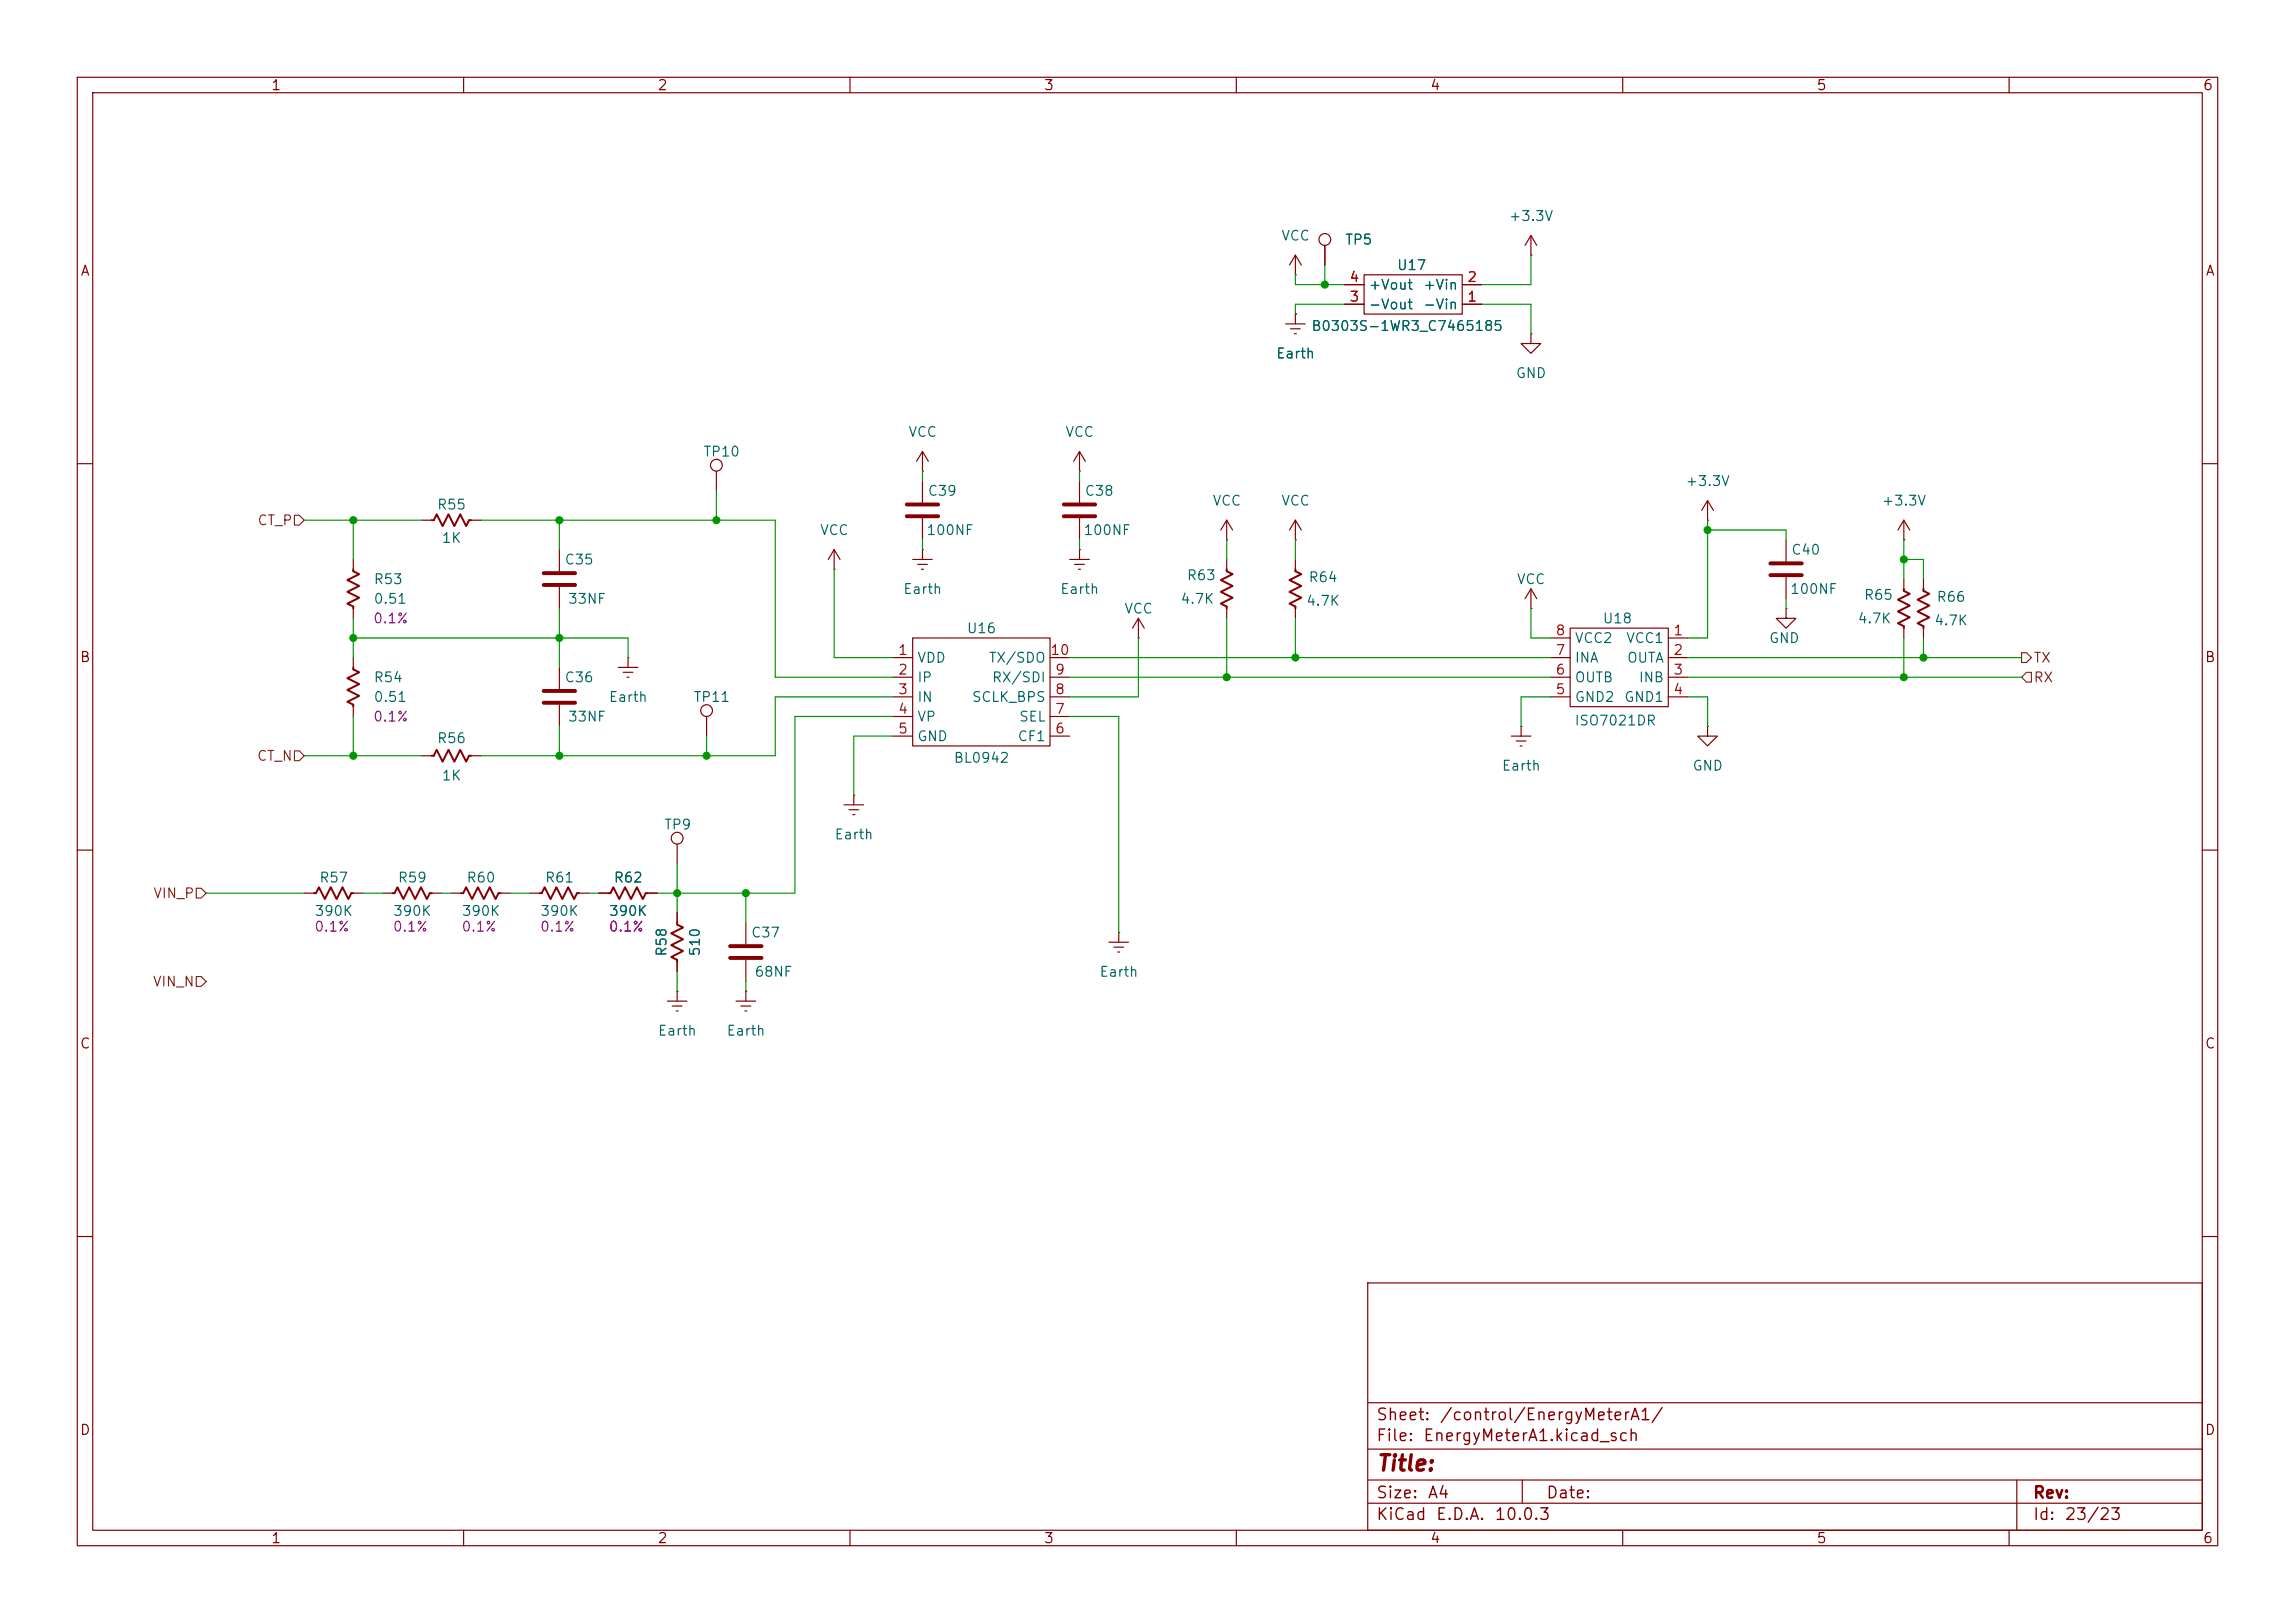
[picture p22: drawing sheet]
<svg xmlns="http://www.w3.org/2000/svg" width="297mm" height="210mm" viewBox="0 0 297 210" stroke-linecap="round" stroke-linejoin="round" font-family="sans-serif">
<defs><g id="words">
<text font-size="2" fill="#840000" x="178" y="190.8">Title:</text>
<g font-size="1.5" fill="#840000">
<text x="178" y="184.2">Sheet:</text>
<text x="186.2" y="184.2">/control/EnergyMeterA1/</text>
<text x="178" y="186.9">File:</text>
<text x="184.1" y="186.9">EnergyMeterA1.kicad_sch</text>
<text x="178" y="197.1">KiCad</text>
<text x="178" y="194.3">Size:</text>
<text x="184.7" y="194.3">A4</text>
<text x="185.7" y="197.1">E.D.A.</text>
<text x="193.3" y="197.1">10.0.3</text>
<text x="200" y="194.3">Date:</text>
<text x="263" y="194.3">Rev:</text>
<text x="263" y="197.1">Id:</text>
<text x="267.1" y="197.1">23/23</text>
</g>
<g font-size="1.3" fill="#840000">
<text x="35" y="12">1</text>
<text x="85" y="12">2</text>
<text x="135" y="12">3</text>
<text x="185" y="12">4</text>
<text x="235" y="12">5</text>
<text x="285" y="12">6</text>
<text x="10.3" y="36">A</text>
<text x="285.3" y="36">A</text>
<text x="10.3" y="86">B</text>
<text x="285.3" y="86">B</text>
<text x="10.3" y="136">C</text>
<text x="285.3" y="136">C</text>
<text x="10.3" y="186">D</text>
<text x="285.3" y="186">D</text>
<text x="35" y="200">1</text>
<text x="85" y="200">2</text>
<text x="135" y="200">3</text>
<text x="185" y="200">4</text>
<text x="235" y="200">5</text>
<text x="285" y="200">6</text>
</g>
<g font-size="1.3" fill="#006464">
<text x="195.2" y="28.9">+3.3V</text>
<text x="165.7" y="31.5">VCC</text>
<text x="174" y="32">TP5</text>
<text x="180.7" y="35.3">U17</text>
<text x="177" y="40.3">-Vout</text>
<text x="177" y="37.8">+Vout</text>
<text x="184.1" y="40.3">-Vin</text>
<text x="184.1" y="37.8">+Vin</text>
<text x="165.1" y="46.7">Earth</text>
<text x="169.6" y="43.1">B0303S-1WR3_C7465185</text>
<text x="196.1" y="49.2">GND</text>
<text x="90.9" y="59.4">TP10</text>
<text x="117.5" y="56.9">VCC</text>
<text x="137.8" y="56.9">VCC</text>
<text x="120" y="64.5">C39</text>
<text x="140.3" y="64.5">C38</text>
<text x="156.8" y="65.7">VCC</text>
<text x="165.7" y="65.7">VCC</text>
<text x="218" y="63.2">+3.3V</text>
<text x="243.4" y="65.7">+3.3V</text>
<text x="56.5" y="66.2">R55</text>
<text x="57.1" y="70.6">1K</text>
<text x="106" y="69.6">VCC</text>
<text x="119.8" y="69.6">100NF</text>
<text x="140.1" y="69.6">100NF</text>
<text x="48.3" y="75.9">R53</text>
<text x="73" y="73.4">C35</text>
<text x="116.8" y="77.2">Earth</text>
<text x="137.1" y="77.2">Earth</text>
<text x="153.5" y="75.4">R63</text>
<text x="169.2" y="75.6">R64</text>
<text x="196.2" y="75.9">VCC</text>
<text x="231.6" y="77.2">100NF</text>
<text x="231.7" y="72.1">C40</text>
<text x="241.1" y="77.9">R65</text>
<text x="48.3" y="78.4">0.51</text>
<text x="73.4" y="78.4">33NF</text>
<text x="125" y="82.3">U16</text>
<text x="145.4" y="79.7">VCC</text>
<text x="152.7" y="78.4">4.7K</text>
<text x="168.9" y="78.7">4.7K</text>
<text x="203.7" y="83.5">VCC2</text>
<text x="207.3" y="81">U18</text>
<text x="210.4" y="83.5">VCC1</text>
<text x="228.8" y="83.5">GND</text>
<text x="240.3" y="81">4.7K</text>
<text x="250.2" y="81.2">4.7K</text>
<text x="250.5" y="78.2">R66</text>
<text x="48.3" y="88.6">R54</text>
<text x="73" y="88.6">C36</text>
<text x="118.6" y="86.1">VDD</text>
<text x="118.6" y="88.6">IP</text>
<text x="127.9" y="86.1">TX/SDO</text>
<text x="128.3" y="88.6">RX/SDI</text>
<text x="203.7" y="88.6">OUTB</text>
<text x="203.7" y="86.1">INA</text>
<text x="210.5" y="86.1">OUTA</text>
<text x="212" y="88.6">INB</text>
<text x="48.3" y="91.1">0.51</text>
<text x="73.4" y="93.7">33NF</text>
<text x="78.7" y="91.1">Earth</text>
<text x="89.7" y="91.1">TP11</text>
<text x="118.6" y="91.1">IN</text>
<text x="118.6" y="93.7">VP</text>
<text x="125.7" y="91.1">SCLK_BPS</text>
<text x="131.8" y="93.7">SEL</text>
<text x="203.7" y="94.2">ISO7021DR</text>
<text x="203.7" y="91.1">GND2</text>
<text x="210.1" y="91.1">GND1</text>
<text x="56.5" y="96.5">R56</text>
<text x="57.1" y="101.3">1K</text>
<text x="118.6" y="96.2">GND</text>
<text x="123.3" y="99">BL0942</text>
<text x="131.6" y="96.2">CF1</text>
<text x="194.3" y="100">Earth</text>
<text x="218.9" y="100">GND</text>
<text x="85.9" y="107.7">TP9</text>
<text x="107.9" y="108.9">Earth</text>
<text x="40.6" y="118.8">390K</text>
<text x="41.2" y="114.5">R57</text>
<text x="50.8" y="118.8">390K</text>
<text x="51.4" y="114.5">R59</text>
<text x="59.7" y="118.8">390K</text>
<text x="60.3" y="114.5">R60</text>
<text x="69.8" y="118.8">390K</text>
<text x="70.4" y="114.5">R61</text>
<text x="78.7" y="118.8">390K</text>
<text x="79.3" y="114.5">R62</text>
<text x="86.6" y="123.9" transform="rotate(-90 86.6 123.9)">R58</text>
<text x="90.9" y="123.8" transform="rotate(-90 90.9 123.8)">510</text>
<text x="97.1" y="121.6">C37</text>
<text x="97.6" y="126.7">68NF</text>
<text x="142.2" y="126.7">Earth</text>
<text x="85" y="134.3">Earth</text>
<text x="93.9" y="134.3">Earth</text>
</g>
<g font-size="1.3" fill="#a90000">
<text x="174.6" y="39.3">3</text>
<text x="174.6" y="36.8">4</text>
<text x="189.8" y="39.3">1</text>
<text x="189.8" y="36.8">2</text>
<text x="201.2" y="82.5">8</text>
<text x="216.5" y="82.5">1</text>
<text x="116.1" y="85.1">1</text>
<text x="116.1" y="87.6">2</text>
<text x="135.8" y="85.1">10</text>
<text x="136.5" y="87.6">9</text>
<text x="201.2" y="87.6">6</text>
<text x="201.2" y="85.1">7</text>
<text x="216.5" y="85.1">2</text>
<text x="216.5" y="87.6">3</text>
<text x="116.1" y="90.1">3</text>
<text x="116.1" y="92.7">4</text>
<text x="116.1" y="95.2">5</text>
<text x="136.5" y="95.2">6</text>
<text x="136.5" y="92.7">7</text>
<text x="136.5" y="90.1">8</text>
<text x="201.2" y="90.1">5</text>
<text x="216.5" y="90.1">4</text>
</g>
<g font-size="1.3" fill="#725600">
<text x="33.2" y="68.3">CT_P</text>
<text x="263.1" y="86.1">TX</text>
<text x="263.1" y="88.6">RX</text>
<text x="33.2" y="98.8">CT_N</text>
<text x="19.7" y="116.5">VIN_P</text>
<text x="19.7" y="128">VIN_N</text>
</g>
<g font-size="1.3" fill="#840084">
<text x="48.2" y="81">0.1%</text>
<text x="48.2" y="93.7">0.1%</text>
<text x="40.6" y="120.9">0.1%</text>
<text x="50.7" y="120.9">0.1%</text>
<text x="59.6" y="120.9">0.1%</text>
<text x="69.8" y="120.9">0.1%</text>
<text x="78.7" y="120.9">0.1%</text>
</g>
</g></defs>
<g fill="none" stroke="#840000" stroke-width=".15">
<path d="M10 10h277v190h-277zM12 12h273v186h-273zM60 10v2M110 10v2M160 10v2M210 10v2M260 10v2M167.6 35.6h.1M167.6 33v2.6M167.6 33l-.7 1.3M167.6 33l.8 1.3M171.4 31.8v2.5"/>
<path d="M174 39.4h2.5M174 36.8h2.5M176.5 35.6h12.7v5h-12.7zM189.2 39.4h2.6M189.2 36.8h2.6M198.1 33h.1M198.1 30.5v2.5M198.1 30.5l-.7 1.3M198.1 30.5l.8 1.3M119.4 58.4v2.6M119.4 58.4l-.8 1.3M119.4 58.4l.7 1.3"/>
<path d="M139.7 58.4l-.8 1.3M139.7 58.4l.8 1.3M139.7 58.4v2.6M166.4 41.9h2.5M167 42.5h1.3M167.5 43.2h.3M167.6 40.6h.1M167.6 40.6v1.3M198.1 43.2v1.3h1.3l-1.3 1.2-1.3-1.2h1.3M198.1 43.2h.1M10 60h2M45.7 72.4v1.3"/>
<path d="M45.7 78.7v1.3M54.6 67.3h1.3M61 67.3h1.2M72.4 71.1v2.8M72.4 75.9v2.8M92.7 61v2.5M107.9 73.7h.1M107.9 71.1l-.7 1.3M107.9 71.1l.8 1.3M107.9 71.1v2.6M118.1 72.4h2.5M118.7 73h1.3"/>
<path d="M119.3 73.7h.2M119.4 71.1h.1M119.4 61h.1M119.4 62.2v2.8M119.4 67.1v2.8M119.4 71.1v1.3M138.4 72.4h2.6M139.1 73h1.2M139.6 73.7h.2M139.7 61h.1M139.7 71.1h.1M139.7 62.2v2.8"/>
<path d="M139.7 67.1v2.8M139.7 71.1v1.3M158.7 69.9h.1M158.7 67.3v2.6M158.7 72.4v1.3M158.7 78.7v1.3M158.7 67.3l-.7 1.3M158.7 67.3l.8 1.3M167.6 69.9h.1M167.6 67.3v2.6M167.6 72.4v1.3M167.6 78.7v1.3"/>
<path d="M167.6 67.3l-.7 1.3M167.6 67.3l.8 1.3M198.1 78.7h.1M198.1 76.2l-.7 1.3M198.1 76.2l.8 1.3M198.1 76.2v2.5M221 67.3h.1M221 64.8l-.8 1.2M221 64.8l.7 1.2M221 64.8v2.5M231.1 78.7v1.3h1.3l-1.3 1.3-1.2-1.3h1.2M231.1 78.7h.1"/>
<path d="M231.1 69.9v2.7M231.1 74.7v2.8M246.4 69.9h.1M246.4 67.3l-.8 1.3M246.4 67.3l.7 1.3M246.4 67.3v2.6M246.4 74.9v1.3M248.9 74.9v1.3M285 60h2M45.7 85.1v1.3M45.7 91.4v1.3M54.6 97.8h1.3"/>
<path d="M61 97.8h1.2M72.4 86.4v2.8M72.4 91.2v2.8M80 86.4h2.5M80.6 87h1.3M81.2 87.6h.2M81.3 85.1h.1M81.3 85.1v1.3M91.4 92.7v2.6M115.6 95.3h2.5M115.6 85.1h2.5M115.6 87.6h2.5"/>
<path d="M115.6 90.2h2.5M115.6 92.7h2.5M118.1 82.6h17.8v13.9h-17.8zM135.9 95.3h2.5M135.9 85.1h2.5M135.9 87.6h2.5M135.9 90.2h2.5M135.9 92.7h2.5M147.3 82.6h.1M147.3 80l-.7 1.3M147.3 80l.8 1.3M147.3 80v2.6"/>
<path d="M195.6 95.3h2.5M196.2 95.9h1.3M196.7 96.5h.3M196.8 94h.1M196.8 94v1.3M200.7 82.6h2.5M200.7 85.1h2.5M200.7 87.6h2.5M200.7 90.2h2.5M203.2 81.3h12.7v10.1h-12.7zM215.9 82.6h2.5M215.9 85.1h2.5"/>
<path d="M215.9 87.6h2.5M215.9 90.2h2.5M221 94v1.3h1.2l-1.2 1.2-1.3-1.2h1.3M221 94h.1M246.4 81.3v1.3M248.9 81.3v1.3M10 110h2M39.4 115.6h1.2M45.7 115.6h1.3M49.5 115.6h1.3M55.9 115.6h1.2M58.4 115.6h1.3"/>
<path d="M64.8 115.6h1.2M68.6 115.6h1.2M74.9 115.6h1.3M77.5 115.6h1.2M83.8 115.6h1.3M87.6 109.2v2.6M87.6 118.1v1.3M96.5 119.4v2.8M109.2 104.1h2.6M109.9 104.8h1.2M110.4 105.4h.2M110.5 102.9h.1"/>
<path d="M110.5 102.9v1.2M285 110h2M86.4 129.5h2.5M87 130.2h1.3M87.5 130.8h.3M87.6 128.3h.1M87.6 124.5v1.2M87.6 128.3v1.2M95.2 129.5h2.6M95.9 130.2h1.3M96.4 130.8h.2M96.5 128.3h.1"/>
<path d="M96.5 124.2v2.8M96.5 128.3v1.2M143.5 121.9h2.5M144.1 122.6h1.3M144.7 123.2h.2M144.8 120.7h.1M144.8 120.7v1.2M10 160h2M177 166h108v32h-108zM285 160h2M60 198v2M110 198v2"/>
<path d="M160 198v2M177 194.5h108M177 191.5h108M177 187.5h108M177 181.5h108M197 191.5v3M210 198v2M260 198v2M261 191.5v6.5"/>
<circle cx="171.4" cy="31" r=".76"/>
<circle cx="92.7" cy="60.2" r=".76"/>
<circle cx="91.4" cy="91.9" r=".76"/>
<circle cx="87.6" cy="108.5" r=".76"/>
</g>
<g fill="none" stroke="#840000" stroke-width=".25">
<path d="M45.7 73.7v.2l.8 .4-1.5 .8 1.5 .7-1.5 .8 1.5 .7-1.5 .8 .7 .4v.2M55.9 67.3h.2l.4-.8 .8 1.6 .7-1.6 .8 1.6 .8-1.6 .7 1.6 .4-.8h.3M158.7 73.7v.2l.8 .4-1.5 .8 1.5 .7-1.5 .8 1.5 .7-1.5 .8 .7 .4v.2M167.6 73.7v.2l.8 .4-1.5 .8 1.5 .7-1.5 .8 1.5 .7-1.5 .8 .7 .4v.2M246.4 76.2v.3l.7 .3-1.5 .8 1.5 .8-1.5 .7 1.5 .8-1.5 .7 .8 .4v.3M248.9 76.2v.3l.8 .3-1.5 .8 1.5 .8-1.5 .7 1.5 .8-1.5 .7 .7 .4v.3M45.7 86.4v.2l.8 .4-1.5 .8 1.5 .7-1.5 .8 1.5 .7-1.5 .8 .7 .4v.2M55.9 97.8h.2l.4-.8 .8 1.6 .7-1.6 .8 1.6 .8-1.6 .7 1.6 .4-.8h.3M40.6 115.6h.3l.4-.8 .7 1.5 .8-1.5 .8 1.5 .7-1.5 .8 1.5 .4-.7h.2M50.8 115.6h.3l.3-.8 .8 1.5 .8-1.5 .7 1.5 .8-1.5 .7 1.5 .4-.7h.3M59.7 115.6h.2l.4-.8 .8 1.5 .7-1.5 .8 1.5 .8-1.5 .7 1.5 .4-.7h.3M69.8 115.6h.3l.4-.8 .7 1.5 .8-1.5 .8 1.5 .7-1.5 .8 1.5 .4-.7h.2"/>
<path d="M78.7 115.6h.3l.4-.8 .7 1.5 .8-1.5 .8 1.5 .7-1.5 .8 1.5 .4-.7h.2M87.6 119.4v.2l.8 .4-1.5 .8 1.5 .7-1.5 .8 1.5 .8-1.5 .7 .7 .4v.3"/>
</g>
<path d="M70.4 75.7h4M70.4 74.2h4M117.3 66.8h4.1M117.3 65.3h4.1M137.7 66.8h4M137.7 65.3h4M229.1 74.4h4.1M229.1 72.9h4.1M70.4 90.9h4M70.4 89.4h4M94.5 124h4.1M94.5 122.4h4.1" fill="none" stroke="#840000" stroke-width=".51"/>
<path d="M38.1 66.7h.6l.7 .6-.7 .6h-.6zM38.1 97.2h.6l.7 .6-.7 .6h-.6zM261.6 84.5h.7l.6 .6-.6 .6h-.7zM262.3 87h.6v1.3h-.6l-.7-.7zM25.4 114.9h.6l.7 .7-.7 .6h-.6zM25.4 126.4h.6l.7 .6-.7 .6h-.6z" fill="none" stroke="#725600" stroke-width=".15"/>
<g fill="none" stroke="#009600" stroke-width=".15">
<path d="M167.6 35.6v1.2h6.4M171.4 34.3v2.5M174 39.4h-6.4v1.2M191.8 39.4h6.3v3.8M198.1 33v3.8h-6.3M39.4 67.3h15.2M45.7 67.3v5.1M62.2 67.3h38.1v20.3h15.3M72.4 67.3v3.8M72.4 78.7v7.7M92.7 63.5v3.8M107.9 73.7v11.4h7.7"/>
<path d="M119.4 61v1.2M119.4 69.9v1.2M139.7 61v1.2M139.7 69.9v1.2M158.7 69.9v2.5M167.6 69.9v2.5M198.1 78.7v3.9h2.6M221 67.3v15.3h-2.6M221 68.6h10.1v1.3M231.1 77.5v1.2M246.4 72.4h2.5v2.5M246.4 69.9v5"/>
<path d="M39.4 97.8h15.2M45.7 82.6h35.6v2.5M45.7 80v5.1M45.7 92.7v5.1M72.4 94v3.8M91.4 95.3v2.5M115.6 92.7h-12.7v22.9h-17.8M115.6 90.2h-15.3v7.6h-38.1M115.6 95.3h-5.1v7.6M138.4 87.6h62.3M138.4 85.1h62.3M138.4 92.7h6.4v28"/>
<path d="M147.3 82.6v7.6h-8.9M158.7 80v7.6M167.6 80v5.1M200.7 90.2h-3.9v3.8M218.4 90.2h2.6v3.8M218.4 87.6h43.2M218.4 85.1h43.2M246.4 82.6v5M248.9 82.6v2.5M26.7 115.6h12.7M47 115.6h2.5M57.1 115.6h1.3"/>
<path d="M66 115.6h2.6M76.2 115.6h1.3M87.6 111.8v6.3M96.5 115.6v3.8M87.6 125.7v2.6M96.5 127v1.3"/>
</g>
<g fill="#009600" stroke="#009600" stroke-width=".13">
<circle cx="158.7" cy="87.6" r=".46"/>
<circle cx="171.4" cy="36.8" r=".46"/>
<circle cx="167.6" cy="85.1" r=".46"/>
<circle cx="96.5" cy="115.6" r=".46"/>
<circle cx="87.6" cy="115.6" r=".46"/>
<circle cx="92.7" cy="67.3" r=".46"/>
<circle cx="91.4" cy="97.8" r=".46"/>
<circle cx="72.4" cy="82.6" r=".46"/>
<circle cx="72.4" cy="67.3" r=".46"/>
<circle cx="45.7" cy="67.3" r=".46"/>
<circle cx="72.4" cy="97.8" r=".46"/>
<circle cx="246.4" cy="87.6" r=".46"/>
<circle cx="248.9" cy="85.1" r=".46"/>
<circle cx="246.4" cy="72.4" r=".46"/>
<circle cx="221" cy="68.6" r=".46"/>
<circle cx="45.7" cy="82.6" r=".46"/>
<circle cx="45.7" cy="97.8" r=".46"/>
</g>
<use href="#words"/>
</svg>
